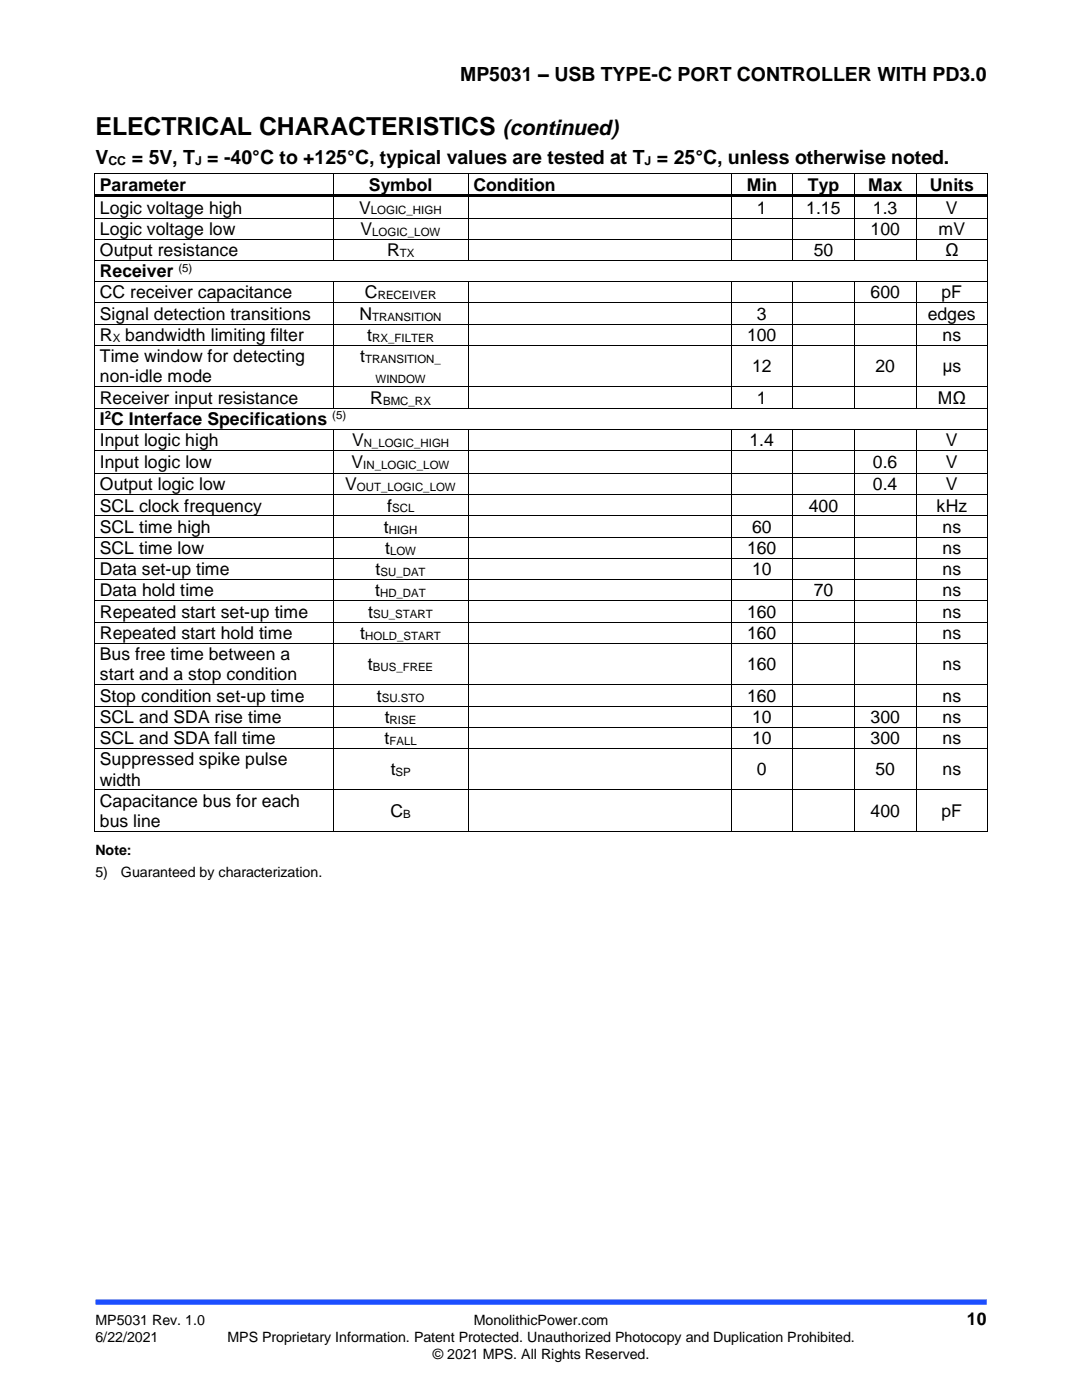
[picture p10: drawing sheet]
<svg xmlns="http://www.w3.org/2000/svg" width="216mm" height="279mm" viewBox="0 0 216 279" stroke-linecap="round" stroke-linejoin="round" font-family="sans-serif">
<defs><g id="words">
<text font-size="5" x="19" y="26.9">ELECTRICAL CHARACTERISTICS</text>
<text font-size="4.2" x="100.3" y="26.9">(continued)</text>
<g font-size="3.9">
<text x="91.8" y="16.3">MP5031 – USB TYPE-C PORT CONTROLLER WITH PD3.0</text>
<text x="19" y="32.6">V</text>
<text x="26.3" y="32.6">= 5V, T = -40°C to +125°C, typical values are tested at T = 25°C, unless otherwise noted.</text>
</g>
<g font-size="3.5">
<text x="19.9" y="38">Parameter</text>
<text x="73.6" y="38">Symbol</text>
<text x="94.5" y="38">Condition</text>
<text x="149" y="38">Min</text>
<text x="161.2" y="38">Typ</text>
<text x="173.2" y="38">Max</text>
<text x="185.5" y="38">Units</text>
<text x="19.9" y="42.6">Logic voltage high</text>
<text x="19.9" y="46.9">Logic voltage low</text>
<text x="71.7" y="42.6">V</text>
<text x="71.9" y="46.9">V</text>
<text x="151" y="42.6">1</text>
<text x="160.9" y="42.6">1.15</text>
<text x="173.7" y="46.9">100</text>
<text x="174.2" y="42.6">1.3</text>
<text x="187.3" y="46.9">mV</text>
<text x="188.8" y="42.6">V</text>
<text x="19.9" y="51.1">Output resistance</text>
<text x="77.2" y="51.1">R</text>
<text x="162.4" y="51.1">50</text>
<text x="188.6" y="51.1">Ω</text>
<text x="19.9" y="55.3">Receiver</text>
<text x="19.9" y="59.6">CC receiver capacitance</text>
<text x="72.8" y="59.6">C</text>
<text x="173.7" y="59.6">600</text>
<text x="187.9" y="59.6">pF</text>
<text x="19.9" y="63.8">Signal detection transitions</text>
<text x="71.7" y="63.8">N</text>
<text x="151" y="63.8">3</text>
<text x="185.1" y="63.8">edges</text>
<text x="19.9" y="68">R</text>
<text x="25" y="68">bandwidth limiting filter</text>
<text x="73.3" y="68">t</text>
<text x="149.1" y="68">100</text>
<text x="188.1" y="68">ns</text>
<text x="19.9" y="72.3">Time window for detecting</text>
<text x="19.9" y="76.3">non-idle mode</text>
<text x="71.9" y="72.3">t</text>
<text x="150.1" y="74.3">12</text>
<text x="174.7" y="74.3">20</text>
<text x="188" y="74.3">μs</text>
<text x="19.9" y="80.6">Receiver input resistance</text>
<text x="73.9" y="80.6">R</text>
<text x="151" y="80.6">1</text>
<text x="187.1" y="80.6">MΩ</text>
<text x="19.9" y="84.8">I C Interface Specifications</text>
<text x="19.9" y="89">Input logic high</text>
<text x="70.2" y="89">V</text>
<text x="149.5" y="89">1.4</text>
<text x="188.8" y="89">V</text>
<text x="19.9" y="93.3">Input logic low</text>
<text x="70.2" y="93.4">V</text>
<text x="174.2" y="93.4">0.6</text>
<text x="188.8" y="93.4">V</text>
<text x="19.9" y="97.8">Output logic low</text>
<text x="68.9" y="97.8">V</text>
<text x="174.2" y="97.8">0.4</text>
<text x="188.8" y="97.8">V</text>
<text x="19.9" y="102.1">SCL clock frequency</text>
<text x="19.9" y="106.3">SCL time high</text>
<text x="76.6" y="106.3">t</text>
<text x="77.2" y="102.1">f</text>
<text x="150.1" y="106.3">60</text>
<text x="161.4" y="102.1">400</text>
<text x="186.9" y="102.1">kHz</text>
<text x="188.1" y="106.3">ns</text>
<text x="19.9" y="110.5">SCL time low</text>
<text x="76.9" y="110.5">t</text>
<text x="149.1" y="110.5">160</text>
<text x="188.1" y="110.5">ns</text>
<text x="19.9" y="114.8">Data set-up time</text>
<text x="19.9" y="119">Data hold time</text>
<text x="74.9" y="119">t</text>
<text x="74.9" y="114.8">t</text>
<text x="150.1" y="114.8">10</text>
<text x="162.4" y="119">70</text>
<text x="188.1" y="114.8">ns</text>
<text x="188.1" y="119">ns</text>
<text x="19.9" y="123.2">Repeated start set-up time</text>
<text x="73.5" y="123.2">t</text>
<text x="149.1" y="123.2">160</text>
<text x="188.1" y="123.2">ns</text>
<text x="19.9" y="127.5">Repeated start hold time</text>
<text x="19.9" y="131.7">Bus free time between a</text>
<text x="71.9" y="127.5">t</text>
<text x="149.1" y="127.5">160</text>
<text x="188.1" y="127.5">ns</text>
<text x="19.9" y="135.8">start and a stop condition</text>
<text x="73.4" y="133.7">t</text>
<text x="149.1" y="133.7">160</text>
<text x="188.1" y="133.7">ns</text>
<text x="19.9" y="140">Stop condition set-up time</text>
<text x="75.2" y="140">t</text>
<text x="149.1" y="140">160</text>
<text x="188.1" y="140">ns</text>
<text x="19.9" y="144.2">SCL and SDA rise time</text>
<text x="19.9" y="148.5">SCL and SDA fall time</text>
<text x="76.7" y="148.5">t</text>
<text x="76.8" y="144.2">t</text>
<text x="150.1" y="144.2">10</text>
<text x="150.1" y="148.5">10</text>
<text x="173.7" y="144.2">300</text>
<text x="173.7" y="148.5">300</text>
<text x="188.1" y="144.2">ns</text>
<text x="188.1" y="148.5">ns</text>
<text x="19.9" y="152.7">Suppressed spike pulse</text>
<text x="78" y="154.8">t</text>
<text x="151" y="154.8">0</text>
<text x="174.7" y="154.8">50</text>
<text x="188.1" y="154.8">ns</text>
<text x="19.9" y="156.8">width</text>
<text x="19.9" y="161">Capacitance bus for each</text>
<text x="19.9" y="165">bus line</text>
<text x="77.9" y="163">C</text>
<text x="173.7" y="163">400</text>
<text x="187.9" y="163">pF</text>
<text x="192.9" y="264.5">10</text>
</g>
<g font-size="2.8">
<text x="19" y="170.7">Note:</text>
<text x="19" y="175">5)</text>
<text x="24.1" y="175">Guaranteed by characterization.</text>
<text x="19" y="264.5">MP5031 Rev. 1.0</text>
<text x="19" y="267.9">6/22/2021</text>
<text x="45.4" y="267.9">MPS Proprietary Information. Patent Protected. Unauthorized Photocopy and Duplication Prohibited.</text>
<text x="94.5" y="264.5">MonolithicPower.com</text>
<text x="86.4" y="271.1">© 2021 MPS. All Rights Reserved.</text>
</g>
<g font-size="2.5">
<text x="21.6" y="33">CC</text>
<text x="38.9" y="33">J</text>
<text x="128.6" y="33">J</text>
</g>
<g font-size="2.3">
<text x="74" y="42.8">LOGIC_HIGH</text>
<text x="74.3" y="47">LOGIC_LOW</text>
<text x="79.8" y="51.3">TX</text>
<text x="35.6" y="54.2">(5)</text>
<text x="75.4" y="59.7">RECEIVER</text>
<text x="74.3" y="64">TRANSITION</text>
<text x="22.5" y="68.2">X</text>
<text x="74.3" y="68.2">RX_FILTER</text>
<text x="72.9" y="72.4">TRANSITION_</text>
<text x="74.9" y="76.5">WINDOW</text>
<text x="20.9" y="83.5">2</text>
<text x="66.3" y="83.7">(5)</text>
<text x="76.4" y="80.7">BMC_RX</text>
<text x="72.6" y="89.2">N_LOGIC_HIGH</text>
<text x="72.5" y="93.6">IN_LOGIC_LOW</text>
<text x="71.2" y="98">OUT_LOGIC_LOW</text>
<text x="77.6" y="106.5">HIGH</text>
<text x="78.2" y="102.3">SCL</text>
<text x="77.8" y="110.7">LOW</text>
<text x="75.8" y="119.2">HD_DAT</text>
<text x="75.9" y="115">SU_DAT</text>
<text x="74.4" y="123.4">SU_START</text>
<text x="72.9" y="127.7">HOLD_START</text>
<text x="74.4" y="133.9">BUS_FREE</text>
<text x="76.2" y="140.2">SU.STO</text>
<text x="77.7" y="148.6">FALL</text>
<text x="77.7" y="144.4">RISE</text>
<text x="78.9" y="154.9">SP</text>
<text x="80.5" y="163.2">B</text>
</g>
</g></defs>
<path d="M19.1 259.9h177.8" fill="none" stroke="#1c4eff" stroke-width="1.1" stroke-linecap="butt"/>
<g fill="#000">
<path d="M18.8 34.6h.2v.2h-.2z" fill-rule="evenodd"/>
<path d="M18.8 34.6h.2v.2h-.2z" fill-rule="evenodd"/>
<path d="M18.8 38.8h.2v.6h-.2z" fill-rule="evenodd"/>
<path d="M19 38.8h47.4v.5h-47.4z" fill-rule="evenodd"/>
<path d="M66.4 34.6h.2v.2h-.2z" fill-rule="evenodd"/>
<path d="M66.4 39.3l.2 .1z" fill-rule="evenodd"/>
<path d="M66.4 38.8h.5v.5h-.5z" fill-rule="evenodd"/>
<path d="M66.9 38.8h26.5v.5h-26.5z" fill-rule="evenodd"/>
<path d="M93.4 34.6h.2v.2h-.2z" fill-rule="evenodd"/>
<path d="M93.4 39.3l.2 .1z" fill-rule="evenodd"/>
<path d="M93.4 38.8h.5v.5h-.5z" fill-rule="evenodd"/>
<path d="M93.9 38.8h51.9v.5h-51.9z" fill-rule="evenodd"/>
<path d="M145.8 34.6h.1v.2h-.1z" fill-rule="evenodd"/>
<path d="M145.8 39.3l.1 .1z" fill-rule="evenodd"/>
<path d="M145.8 38.8h.5v.5h-.5z" fill-rule="evenodd"/>
<path d="M146.3 38.8h11.8v.5h-11.8z" fill-rule="evenodd"/>
<path d="M158.1 34.6h.2v.2h-.2z" fill-rule="evenodd"/>
<path d="M158.1 39.3l.2 .1z" fill-rule="evenodd"/>
<path d="M158.1 38.8h.5v.5h-.5z" fill-rule="evenodd"/>
<path d="M158.6 38.8h11.9v.5h-11.9z" fill-rule="evenodd"/>
<path d="M170.5 34.6h.1v.2h-.1z" fill-rule="evenodd"/>
<path d="M170.5 39.3l.1 .1z" fill-rule="evenodd"/>
<path d="M170.5 38.8h.5v.5h-.5z" fill-rule="evenodd"/>
<path d="M171 38.8h11.8v.5h-11.8z" fill-rule="evenodd"/>
<path d="M182.8 34.6h.2v.2h-.2z" fill-rule="evenodd"/>
<path d="M182.8 39.3l.2 .1z" fill-rule="evenodd"/>
<path d="M182.8 38.8h.5v.5h-.5z" fill-rule="evenodd"/>
<path d="M183.3 38.8h13.6v.5h-13.6z" fill-rule="evenodd"/>
<path d="M196.9 34.6h.2v.2h-.2z" fill-rule="evenodd"/>
<path d="M196.9 34.6h.2v.2h-.2z" fill-rule="evenodd"/>
<path d="M196.9 38.8h.2v.6h-.2z" fill-rule="evenodd"/>
<path d="M18.8 43.4h.2v.2h-.2z" fill-rule="evenodd"/>
<path d="M18.8 47.7h.2v.1h-.2z" fill-rule="evenodd"/>
<path d="M18.8 51.9h.2v.2h-.2z" fill-rule="evenodd"/>
<path d="M18.8 56.1h.2v.2h-.2z" fill-rule="evenodd"/>
<path d="M66.4 43.4h.2v.2h-.2z" fill-rule="evenodd"/>
<path d="M66.4 47.7h.2v.1h-.2z" fill-rule="evenodd"/>
<path d="M66.4 51.9h.2v.2h-.2z" fill-rule="evenodd"/>
<path d="M66.4 56.1h.2v.2h-.2z" fill-rule="evenodd"/>
<path d="M93.4 43.4h.2v.2h-.2z" fill-rule="evenodd"/>
<path d="M93.4 47.7h.2v.1h-.2z" fill-rule="evenodd"/>
<path d="M93.4 51.9h.2v.2h-.2z" fill-rule="evenodd"/>
<path d="M93.4 56.1h.2v.2h-.2z" fill-rule="evenodd"/>
<path d="M145.8 43.4h.1v.2h-.1z" fill-rule="evenodd"/>
<path d="M145.8 47.7h.1v.1h-.1z" fill-rule="evenodd"/>
<path d="M145.8 51.9h.1v.2h-.1z" fill-rule="evenodd"/>
<path d="M145.8 56.1h.1v.2h-.1z" fill-rule="evenodd"/>
<path d="M158.1 43.4h.2v.2h-.2z" fill-rule="evenodd"/>
<path d="M158.1 47.7h.2v.1h-.2z" fill-rule="evenodd"/>
<path d="M158.1 51.9h.2v.2h-.2z" fill-rule="evenodd"/>
<path d="M158.1 56.1h.2v.2h-.2z" fill-rule="evenodd"/>
<path d="M170.5 43.4h.1v.2h-.1z" fill-rule="evenodd"/>
<path d="M170.5 47.7h.1v.1h-.1z" fill-rule="evenodd"/>
<path d="M170.5 51.9h.1v.2h-.1z" fill-rule="evenodd"/>
<path d="M170.5 56.1h.1v.2h-.1z" fill-rule="evenodd"/>
<path d="M182.8 43.4h.2v.2h-.2z" fill-rule="evenodd"/>
<path d="M182.8 47.7h.2v.1h-.2z" fill-rule="evenodd"/>
<path d="M182.8 51.9h.2v.2h-.2z" fill-rule="evenodd"/>
<path d="M182.8 56.1h.2v.2h-.2z" fill-rule="evenodd"/>
<path d="M196.9 43.4h.2v.2h-.2z" fill-rule="evenodd"/>
<path d="M196.9 47.7h.2v.1h-.2z" fill-rule="evenodd"/>
<path d="M196.9 51.9h.2v.2h-.2z" fill-rule="evenodd"/>
<path d="M196.9 56.1h.2v.2h-.2z" fill-rule="evenodd"/>
<path d="M18.8 60.4h.2v.1h-.2z" fill-rule="evenodd"/>
<path d="M18.8 64.6h.2v.2h-.2z" fill-rule="evenodd"/>
<path d="M18.8 68.8h.2v.2h-.2z" fill-rule="evenodd"/>
<path d="M18.8 77.1h.2v.2h-.2z" fill-rule="evenodd"/>
<path d="M66.4 60.4h.2v.1h-.2z" fill-rule="evenodd"/>
<path d="M66.4 64.6h.2v.2h-.2z" fill-rule="evenodd"/>
<path d="M66.4 68.8h.2v.2h-.2z" fill-rule="evenodd"/>
<path d="M66.4 77.1h.2v.2h-.2z" fill-rule="evenodd"/>
<path d="M93.4 60.4h.2v.1h-.2z" fill-rule="evenodd"/>
<path d="M93.4 64.6h.2v.2h-.2z" fill-rule="evenodd"/>
<path d="M93.4 68.8h.2v.2h-.2z" fill-rule="evenodd"/>
<path d="M93.4 77.1h.2v.2h-.2z" fill-rule="evenodd"/>
<path d="M145.8 60.4h.1v.1h-.1z" fill-rule="evenodd"/>
<path d="M145.8 64.6h.1v.2h-.1z" fill-rule="evenodd"/>
<path d="M145.8 68.8h.1v.2h-.1z" fill-rule="evenodd"/>
<path d="M145.8 77.1h.1v.2h-.1z" fill-rule="evenodd"/>
<path d="M158.1 60.4h.2v.1h-.2z" fill-rule="evenodd"/>
<path d="M158.1 64.6h.2v.2h-.2z" fill-rule="evenodd"/>
<path d="M158.1 68.8h.2v.2h-.2z" fill-rule="evenodd"/>
<path d="M158.1 77.1h.2v.2h-.2z" fill-rule="evenodd"/>
<path d="M170.5 60.4h.1v.1h-.1z" fill-rule="evenodd"/>
<path d="M170.5 64.6h.1v.2h-.1z" fill-rule="evenodd"/>
<path d="M170.5 68.8h.1v.2h-.1z" fill-rule="evenodd"/>
<path d="M170.5 77.1h.1v.2h-.1z" fill-rule="evenodd"/>
<path d="M182.8 60.4h.2v.1h-.2z" fill-rule="evenodd"/>
<path d="M182.8 64.6h.2v.2h-.2z" fill-rule="evenodd"/>
<path d="M182.8 68.8h.2v.2h-.2z" fill-rule="evenodd"/>
<path d="M182.8 77.1h.2v.2h-.2z" fill-rule="evenodd"/>
<path d="M196.9 60.4h.2v.1h-.2z" fill-rule="evenodd"/>
<path d="M196.9 64.6h.2v.2h-.2z" fill-rule="evenodd"/>
<path d="M196.9 68.8h.2v.2h-.2z" fill-rule="evenodd"/>
<path d="M196.9 77.1h.2v.2h-.2z" fill-rule="evenodd"/>
<path d="M18.8 81.4h.2v.1h-.2z" fill-rule="evenodd"/>
<path d="M18.8 85.6h.2v.2h-.2z" fill-rule="evenodd"/>
<path d="M18.8 89.8h.2v.2h-.2z" fill-rule="evenodd"/>
<path d="M18.8 94.4h.2v.2h-.2z" fill-rule="evenodd"/>
<path d="M18.8 98.7h.2v.1h-.2z" fill-rule="evenodd"/>
<path d="M66.4 81.4h.2v.1h-.2z" fill-rule="evenodd"/>
<path d="M66.4 85.6h.2v.2h-.2z" fill-rule="evenodd"/>
<path d="M66.4 89.8h.2v.2h-.2z" fill-rule="evenodd"/>
<path d="M66.4 94.4h.2v.2h-.2z" fill-rule="evenodd"/>
<path d="M66.4 98.7h.2v.1h-.2z" fill-rule="evenodd"/>
<path d="M93.4 81.4h.2v.1h-.2z" fill-rule="evenodd"/>
<path d="M93.4 85.6h.2v.2h-.2z" fill-rule="evenodd"/>
<path d="M93.4 89.8h.2v.2h-.2z" fill-rule="evenodd"/>
<path d="M93.4 94.4h.2v.2h-.2z" fill-rule="evenodd"/>
<path d="M93.4 98.7h.2v.1h-.2z" fill-rule="evenodd"/>
<path d="M145.8 81.4h.1v.1h-.1z" fill-rule="evenodd"/>
<path d="M145.8 85.6h.1v.2h-.1z" fill-rule="evenodd"/>
<path d="M145.8 89.8h.1v.2h-.1z" fill-rule="evenodd"/>
<path d="M145.8 94.4h.1v.2h-.1z" fill-rule="evenodd"/>
<path d="M145.8 98.7h.1v.1h-.1z" fill-rule="evenodd"/>
<path d="M158.1 81.4h.2v.1h-.2z" fill-rule="evenodd"/>
<path d="M158.1 85.6h.2v.2h-.2z" fill-rule="evenodd"/>
<path d="M158.1 89.8h.2v.2h-.2z" fill-rule="evenodd"/>
<path d="M158.1 94.4h.2v.2h-.2z" fill-rule="evenodd"/>
<path d="M158.1 98.7h.2v.1h-.2z" fill-rule="evenodd"/>
<path d="M170.5 81.4h.1v.1h-.1z" fill-rule="evenodd"/>
<path d="M170.5 85.6h.1v.2h-.1z" fill-rule="evenodd"/>
<path d="M170.5 89.8h.1v.2h-.1z" fill-rule="evenodd"/>
<path d="M170.5 94.4h.1v.2h-.1z" fill-rule="evenodd"/>
<path d="M170.5 98.7h.1v.1h-.1z" fill-rule="evenodd"/>
<path d="M182.8 81.4h.2v.1h-.2z" fill-rule="evenodd"/>
<path d="M182.8 85.6h.2v.2h-.2z" fill-rule="evenodd"/>
<path d="M182.8 89.8h.2v.2h-.2z" fill-rule="evenodd"/>
<path d="M182.8 94.4h.2v.2h-.2z" fill-rule="evenodd"/>
<path d="M182.8 98.7h.2v.1h-.2z" fill-rule="evenodd"/>
<path d="M196.9 81.4h.2v.1h-.2z" fill-rule="evenodd"/>
<path d="M196.9 85.6h.2v.2h-.2z" fill-rule="evenodd"/>
<path d="M196.9 89.8h.2v.2h-.2z" fill-rule="evenodd"/>
<path d="M196.9 94.4h.2v.2h-.2z" fill-rule="evenodd"/>
<path d="M196.9 98.7h.2v.1h-.2z" fill-rule="evenodd"/>
<path d="M18.8 102.9h.2v.2h-.2z" fill-rule="evenodd"/>
<path d="M18.8 107.1h.2v.2h-.2z" fill-rule="evenodd"/>
<path d="M18.8 111.4h.2v.1h-.2z" fill-rule="evenodd"/>
<path d="M18.8 115.6h.2v.2h-.2z" fill-rule="evenodd"/>
<path d="M18.8 119.8h.2v.2h-.2z" fill-rule="evenodd"/>
<path d="M66.4 102.9h.2v.2h-.2z" fill-rule="evenodd"/>
<path d="M66.4 107.1h.2v.2h-.2z" fill-rule="evenodd"/>
<path d="M66.4 111.4h.2v.1h-.2z" fill-rule="evenodd"/>
<path d="M66.4 115.6h.2v.2h-.2z" fill-rule="evenodd"/>
<path d="M66.4 119.8h.2v.2h-.2z" fill-rule="evenodd"/>
<path d="M93.4 102.9h.2v.2h-.2z" fill-rule="evenodd"/>
<path d="M93.4 107.1h.2v.2h-.2z" fill-rule="evenodd"/>
<path d="M93.4 111.4h.2v.1h-.2z" fill-rule="evenodd"/>
<path d="M93.4 115.6h.2v.2h-.2z" fill-rule="evenodd"/>
<path d="M93.4 119.8h.2v.2h-.2z" fill-rule="evenodd"/>
<path d="M145.8 102.9h.1v.2h-.1z" fill-rule="evenodd"/>
<path d="M145.8 107.1h.1v.2h-.1z" fill-rule="evenodd"/>
<path d="M145.8 111.4h.1v.1h-.1z" fill-rule="evenodd"/>
<path d="M145.8 115.6h.1v.2h-.1z" fill-rule="evenodd"/>
<path d="M145.8 119.8h.1v.2h-.1z" fill-rule="evenodd"/>
<path d="M158.1 102.9h.2v.2h-.2z" fill-rule="evenodd"/>
<path d="M158.1 107.1h.2v.2h-.2z" fill-rule="evenodd"/>
<path d="M158.1 111.4h.2v.1h-.2z" fill-rule="evenodd"/>
<path d="M158.1 115.6h.2v.2h-.2z" fill-rule="evenodd"/>
<path d="M158.1 119.8h.2v.2h-.2z" fill-rule="evenodd"/>
<path d="M170.5 102.9h.1v.2h-.1z" fill-rule="evenodd"/>
<path d="M170.5 107.1h.1v.2h-.1z" fill-rule="evenodd"/>
<path d="M170.5 111.4h.1v.1h-.1z" fill-rule="evenodd"/>
<path d="M170.5 115.6h.1v.2h-.1z" fill-rule="evenodd"/>
<path d="M170.5 119.8h.1v.2h-.1z" fill-rule="evenodd"/>
<path d="M182.8 102.9h.2v.2h-.2z" fill-rule="evenodd"/>
<path d="M182.8 107.1h.2v.2h-.2z" fill-rule="evenodd"/>
<path d="M182.8 111.4h.2v.1h-.2z" fill-rule="evenodd"/>
<path d="M182.8 115.6h.2v.2h-.2z" fill-rule="evenodd"/>
<path d="M182.8 119.8h.2v.2h-.2z" fill-rule="evenodd"/>
<path d="M196.9 102.9h.2v.2h-.2z" fill-rule="evenodd"/>
<path d="M196.9 107.1h.2v.2h-.2z" fill-rule="evenodd"/>
<path d="M196.9 111.4h.2v.1h-.2z" fill-rule="evenodd"/>
<path d="M196.9 115.6h.2v.2h-.2z" fill-rule="evenodd"/>
<path d="M196.9 119.8h.2v.2h-.2z" fill-rule="evenodd"/>
<path d="M18.8 124.1h.2v.1h-.2z" fill-rule="evenodd"/>
<path d="M18.8 128.3h.2v.2h-.2z" fill-rule="evenodd"/>
<path d="M18.8 136.6h.2v.2h-.2z" fill-rule="evenodd"/>
<path d="M66.4 124.1h.2v.1h-.2z" fill-rule="evenodd"/>
<path d="M66.4 128.3h.2v.2h-.2z" fill-rule="evenodd"/>
<path d="M66.4 136.6h.2v.2h-.2z" fill-rule="evenodd"/>
<path d="M93.4 124.1h.2v.1h-.2z" fill-rule="evenodd"/>
<path d="M93.4 128.3h.2v.2h-.2z" fill-rule="evenodd"/>
<path d="M93.4 136.6h.2v.2h-.2z" fill-rule="evenodd"/>
<path d="M145.8 124.1h.1v.1h-.1z" fill-rule="evenodd"/>
<path d="M145.8 128.3h.1v.2h-.1z" fill-rule="evenodd"/>
<path d="M145.8 136.6h.1v.2h-.1z" fill-rule="evenodd"/>
<path d="M158.1 124.1h.2v.1h-.2z" fill-rule="evenodd"/>
<path d="M158.1 128.3h.2v.2h-.2z" fill-rule="evenodd"/>
<path d="M158.1 136.6h.2v.2h-.2z" fill-rule="evenodd"/>
<path d="M170.5 124.1h.1v.1h-.1z" fill-rule="evenodd"/>
<path d="M170.5 128.3h.1v.2h-.1z" fill-rule="evenodd"/>
<path d="M170.5 136.6h.1v.2h-.1z" fill-rule="evenodd"/>
<path d="M182.8 124.1h.2v.1h-.2z" fill-rule="evenodd"/>
<path d="M182.8 128.3h.2v.2h-.2z" fill-rule="evenodd"/>
<path d="M182.8 136.6h.2v.2h-.2z" fill-rule="evenodd"/>
<path d="M196.9 124.1h.2v.1h-.2z" fill-rule="evenodd"/>
<path d="M196.9 128.3h.2v.2h-.2z" fill-rule="evenodd"/>
<path d="M196.9 136.6h.2v.2h-.2z" fill-rule="evenodd"/>
<path d="M18.8 140.8h.2v.2h-.2z" fill-rule="evenodd"/>
<path d="M18.8 145.1h.2v.1h-.2z" fill-rule="evenodd"/>
<path d="M18.8 149.3h.2v.2h-.2z" fill-rule="evenodd"/>
<path d="M18.8 157.5h.2v.2h-.2z" fill-rule="evenodd"/>
<path d="M66.4 140.8h.2v.2h-.2z" fill-rule="evenodd"/>
<path d="M66.4 145.1h.2v.1h-.2z" fill-rule="evenodd"/>
<path d="M66.4 149.3h.2v.2h-.2z" fill-rule="evenodd"/>
<path d="M66.4 157.5h.2v.2h-.2z" fill-rule="evenodd"/>
<path d="M93.4 140.8h.2v.2h-.2z" fill-rule="evenodd"/>
<path d="M93.4 145.1h.2v.1h-.2z" fill-rule="evenodd"/>
<path d="M93.4 149.3h.2v.2h-.2z" fill-rule="evenodd"/>
<path d="M93.4 157.5h.2v.2h-.2z" fill-rule="evenodd"/>
<path d="M145.8 140.8h.1v.2h-.1z" fill-rule="evenodd"/>
<path d="M145.8 145.1h.1v.1h-.1z" fill-rule="evenodd"/>
<path d="M145.8 149.3h.1v.2h-.1z" fill-rule="evenodd"/>
<path d="M145.8 157.5h.1v.2h-.1z" fill-rule="evenodd"/>
<path d="M158.1 140.8h.2v.2h-.2z" fill-rule="evenodd"/>
<path d="M158.1 145.1h.2v.1h-.2z" fill-rule="evenodd"/>
<path d="M158.1 149.3h.2v.2h-.2z" fill-rule="evenodd"/>
<path d="M158.1 157.5h.2v.2h-.2z" fill-rule="evenodd"/>
<path d="M170.5 140.8h.1v.2h-.1z" fill-rule="evenodd"/>
<path d="M170.5 145.1h.1v.1h-.1z" fill-rule="evenodd"/>
<path d="M170.5 149.3h.1v.2h-.1z" fill-rule="evenodd"/>
<path d="M170.5 157.5h.1v.2h-.1z" fill-rule="evenodd"/>
<path d="M182.8 140.8h.2v.2h-.2z" fill-rule="evenodd"/>
<path d="M182.8 145.1h.2v.1h-.2z" fill-rule="evenodd"/>
<path d="M182.8 149.3h.2v.2h-.2z" fill-rule="evenodd"/>
<path d="M182.8 157.5h.2v.2h-.2z" fill-rule="evenodd"/>
<path d="M196.9 140.8h.2v.2h-.2z" fill-rule="evenodd"/>
<path d="M196.9 145.1h.2v.1h-.2z" fill-rule="evenodd"/>
<path d="M196.9 149.3h.2v.2h-.2z" fill-rule="evenodd"/>
<path d="M196.9 157.5h.2v.2h-.2z" fill-rule="evenodd"/>
<path d="M18.8 165.8h.2v.2h-.2z" fill-rule="evenodd"/>
<path d="M18.8 165.8h.2v.2h-.2z" fill-rule="evenodd"/>
<path d="M66.4 165.8h.2v.2h-.2z" fill-rule="evenodd"/>
<path d="M93.4 165.8h.2v.2h-.2z" fill-rule="evenodd"/>
<path d="M145.8 165.8h.1v.2h-.1z" fill-rule="evenodd"/>
<path d="M158.1 165.8h.2v.2h-.2z" fill-rule="evenodd"/>
<path d="M170.5 165.8h.1v.2h-.1z" fill-rule="evenodd"/>
<path d="M182.8 165.8h.2v.2h-.2z" fill-rule="evenodd"/>
<path d="M196.9 165.8h.2v.2h-.2z" fill-rule="evenodd"/>
<path d="M196.9 165.8h.2v.2h-.2z" fill-rule="evenodd"/>
</g>
<g fill="none" stroke="#000" stroke-width=".2">
<path d="M18.9 34.8v4M18.9 39.4v4M19 34.7h47.4M66.5 34.8v4M66.5 39.4v4M66.6 34.7h26.8M93.5 34.8v4M93.5 39.4v4M93.6 34.7h52.2M145.9 34.8v4M145.9 39.4v4M145.9 34.7h12.2"/>
<path d="M158.2 34.8v4M158.2 39.4v4M158.3 34.7h12.2M170.6 34.8v4M170.6 39.4v4M170.6 34.7h12.2M182.9 34.8v4M182.9 39.4v4M183 34.7h13.9M197 34.8v4M197 39.4v4M18.9 43.6v4.1"/>
<path d="M18.9 47.8v4.1M18.9 52.1v4M18.9 56.3v4.1M19 43.5h47.4M19 47.8h47.4M19 52h47.4M19 56.2h47.4M66.5 43.6v4.1M66.5 47.8v4.1M66.5 56.3v4.1M66.6 43.5h26.8M66.6 47.8h26.8"/>
<path d="M66.6 52h26.8M66.6 56.2h26.8M93.5 43.6v4.1M93.5 47.8v4.1M93.5 56.3v4.1M93.6 43.5h52.2M93.6 47.8h52.2M93.6 52h52.2M93.6 56.2h52.2M145.9 43.6v4.1M145.9 47.8v4.1M145.9 56.3v4.1"/>
<path d="M145.9 43.5h12.2M145.9 47.8h12.2M145.9 52h12.2M145.9 56.2h12.2M158.2 43.6v4.1M158.2 47.8v4.1M158.2 56.3v4.1M158.3 43.5h12.2M158.3 47.8h12.2M158.3 52h12.2M158.3 56.2h12.2M170.6 43.6v4.1"/>
<path d="M170.6 47.8v4.1M170.6 56.3v4.1M170.6 43.5h12.2M170.6 47.8h12.2M170.6 52h12.2M170.6 56.2h12.2M182.9 43.6v4.1M182.9 47.8v4.1M182.9 56.3v4.1M183 43.5h13.9M183 47.8h13.9M183 52h13.9"/>
<path d="M183 56.2h13.9M197 43.6v4.1M197 47.8v4.1M197 52.1v4M197 56.3v4.1M18.9 60.5v4.1M18.9 64.8v4M18.9 69v8.1M18.9 77.3v4.1M19 60.5h47.4M19 64.7h47.4M19 68.9h47.4"/>
<path d="M19 77.2h47.4M66.5 60.5v4.1M66.5 64.8v4M66.5 69v8.1M66.5 77.3v4.1M66.6 60.5h26.8M66.6 64.7h26.8M66.6 68.9h26.8M66.6 77.2h26.8M93.5 60.5v4.1M93.5 64.8v4M93.5 69v8.1"/>
<path d="M93.5 77.3v4.1M93.6 60.5h52.2M93.6 64.7h52.2M93.6 68.9h52.2M93.6 77.2h52.2M145.9 60.5v4.1M145.9 64.8v4M145.9 69v8.1M145.9 77.3v4.1M145.9 60.5h12.2M145.9 64.7h12.2M145.9 68.9h12.2"/>
<path d="M145.9 77.2h12.2M158.2 60.5v4.1M158.2 64.8v4M158.2 69v8.1M158.2 77.3v4.1M158.3 60.5h12.2M158.3 64.7h12.2M158.3 68.9h12.2M158.3 77.2h12.2M170.6 60.5v4.1M170.6 64.8v4M170.6 69v8.1"/>
<path d="M170.6 77.3v4.1M170.6 60.5h12.2M170.6 64.7h12.2M170.6 68.9h12.2M170.6 77.2h12.2M182.9 60.5v4.1M182.9 64.8v4M182.9 69v8.1M182.9 77.3v4.1M183 60.5h13.9M183 64.7h13.9M183 68.9h13.9"/>
<path d="M183 77.2h13.9M197 60.5v4.1M197 64.8v4M197 69v8.1M197 77.3v4.1M18.9 81.5v4.1M18.9 85.8v4M18.9 90v4.4M18.9 94.6v4.1M18.9 98.8v4.1M19 81.5h47.4M19 85.7h47.4"/>
<path d="M19 89.9h47.4M19 94.5h47.4M19 98.7h47.4M66.5 85.8v4M66.5 90v4.4M66.5 94.6v4.1M66.5 98.8v4.1M66.6 81.5h26.8M66.6 85.7h26.8M66.6 89.9h26.8M66.6 94.5h26.8M66.6 98.7h26.8"/>
<path d="M93.5 85.8v4M93.5 90v4.4M93.5 94.6v4.1M93.5 98.8v4.1M93.6 81.5h52.2M93.6 85.7h52.2M93.6 89.9h52.2M93.6 94.5h52.2M93.6 98.7h52.2M145.9 85.8v4M145.9 90v4.4M145.9 94.6v4.1"/>
<path d="M145.9 98.8v4.1M145.9 81.5h12.2M145.9 85.7h12.2M145.9 89.9h12.2M145.9 94.5h12.2M145.9 98.7h12.2M158.2 85.8v4M158.2 90v4.4M158.2 94.6v4.1M158.2 98.8v4.1M158.3 81.5h12.2M158.3 85.7h12.2"/>
<path d="M158.3 89.9h12.2M158.3 94.5h12.2M158.3 98.7h12.2M170.6 85.8v4M170.6 90v4.4M170.6 94.6v4.1M170.6 98.8v4.1M170.6 81.5h12.2M170.6 85.7h12.2M170.6 89.9h12.2M170.6 94.5h12.2M170.6 98.7h12.2"/>
<path d="M182.9 85.8v4M182.9 90v4.4M182.9 94.6v4.1M182.9 98.8v4.1M183 81.5h13.9M183 85.7h13.9M183 89.9h13.9M183 94.5h13.9M183 98.7h13.9M197 81.5v4.1M197 85.8v4M197 90v4.4"/>
<path d="M197 94.6v4.1M197 98.8v4.1M18.9 103.1v4M18.9 107.3v4.1M18.9 111.5v4.1M18.9 115.8v4M18.9 120v4.1M19 103h47.4M19 107.2h47.4M19 111.4h47.4M19 115.7h47.4M19 119.9h47.4"/>
<path d="M66.5 103.1v4M66.5 107.3v4.1M66.5 111.5v4.1M66.5 115.8v4M66.5 120v4.1M66.6 103h26.8M66.6 107.2h26.8M66.6 111.4h26.8M66.6 115.7h26.8M66.6 119.9h26.8M93.5 103.1v4M93.5 107.3v4.1"/>
<path d="M93.5 111.5v4.1M93.5 115.8v4M93.5 120v4.1M93.6 103h52.2M93.6 107.2h52.2M93.6 111.4h52.2M93.6 115.7h52.2M93.6 119.9h52.2M145.9 103.1v4M145.9 107.3v4.1M145.9 111.5v4.1M145.9 115.8v4"/>
<path d="M145.9 120v4.1M145.9 103h12.2M145.9 107.2h12.2M145.9 111.4h12.2M145.9 115.7h12.2M145.9 119.9h12.2M158.2 103.1v4M158.2 107.3v4.1M158.2 111.5v4.1M158.2 115.8v4M158.2 120v4.1M158.3 103h12.2"/>
<path d="M158.3 107.2h12.2M158.3 111.4h12.2M158.3 115.7h12.2M158.3 119.9h12.2M170.6 103.1v4M170.6 107.3v4.1M170.6 111.5v4.1M170.6 115.8v4M170.6 120v4.1M170.6 103h12.2M170.6 107.2h12.2M170.6 111.4h12.2"/>
<path d="M170.6 115.7h12.2M170.6 119.9h12.2M182.9 103.1v4M182.9 107.3v4.1M182.9 111.5v4.1M182.9 115.8v4M182.9 120v4.1M183 103h13.9M183 107.2h13.9M183 111.4h13.9M183 115.7h13.9M183 119.9h13.9"/>
<path d="M197 103.1v4M197 107.3v4.1M197 111.5v4.1M197 115.8v4M197 120v4.1M18.9 124.2v4.1M18.9 128.5v8.1M18.9 136.8v4M19 124.1h47.4M19 128.4h47.4M19 136.7h47.4M66.5 124.2v4.1"/>
<path d="M66.5 128.5v8.1M66.5 136.8v4M66.6 124.1h26.8M66.6 128.4h26.8M66.6 136.7h26.8M93.5 124.2v4.1M93.5 128.5v8.1M93.5 136.8v4M93.6 124.1h52.2M93.6 128.4h52.2M93.6 136.7h52.2M145.9 124.2v4.1"/>
<path d="M145.9 128.5v8.1M145.9 136.8v4M145.9 124.1h12.2M145.9 128.4h12.2M145.9 136.7h12.2M158.2 124.2v4.1M158.2 128.5v8.1M158.2 136.8v4M158.3 124.1h12.2M158.3 128.4h12.2M158.3 136.7h12.2M170.6 124.2v4.1"/>
<path d="M170.6 128.5v8.1M170.6 136.8v4M170.6 124.1h12.2M170.6 128.4h12.2M170.6 136.7h12.2M182.9 124.2v4.1M182.9 128.5v8.1M182.9 136.8v4M183 124.1h13.9M183 128.4h13.9M183 136.7h13.9M197 124.2v4.1"/>
<path d="M197 128.5v8.1M197 136.8v4M18.9 141v4.1M18.9 145.2v4.1M18.9 149.5v8M18.9 157.7v8.1M19 140.9h47.4M19 145.1h47.4M19 149.4h47.4M19 157.6h47.4M66.5 141v4.1M66.5 145.2v4.1"/>
<path d="M66.5 149.5v8M66.5 157.7v8.1M66.6 140.9h26.8M66.6 145.1h26.8M66.6 149.4h26.8M66.6 157.6h26.8M93.5 141v4.1M93.5 145.2v4.1M93.5 149.5v8M93.5 157.7v8.1M93.6 140.9h52.2M93.6 145.1h52.2"/>
<path d="M93.6 149.4h52.2M93.6 157.6h52.2M145.9 141v4.1M145.9 145.2v4.1M145.9 149.5v8M145.9 157.7v8.1M145.9 140.9h12.2M145.9 145.1h12.2M145.9 149.4h12.2M145.9 157.6h12.2M158.2 141v4.1M158.2 145.2v4.1"/>
<path d="M158.2 149.5v8M158.2 157.7v8.1M158.3 140.9h12.2M158.3 145.1h12.2M158.3 149.4h12.2M158.3 157.6h12.2M170.6 141v4.1M170.6 145.2v4.1M170.6 149.5v8M170.6 157.7v8.1M170.6 140.9h12.2M170.6 145.1h12.2"/>
<path d="M170.6 149.4h12.2M170.6 157.6h12.2M182.9 141v4.1M182.9 145.2v4.1M182.9 149.5v8M182.9 157.7v8.1M183 140.9h13.9M183 145.1h13.9M183 149.4h13.9M183 157.6h13.9M197 141v4.1M197 145.2v4.1"/>
<path d="M197 149.5v8M197 157.7v8.1M19 165.9h47.4M66.6 165.9h26.8M93.6 165.9h52.2M145.9 165.9h12.2M158.3 165.9h12.2M170.6 165.9h12.2M183 165.9h13.9"/>
</g>
<use href="#words"/>
</svg>
